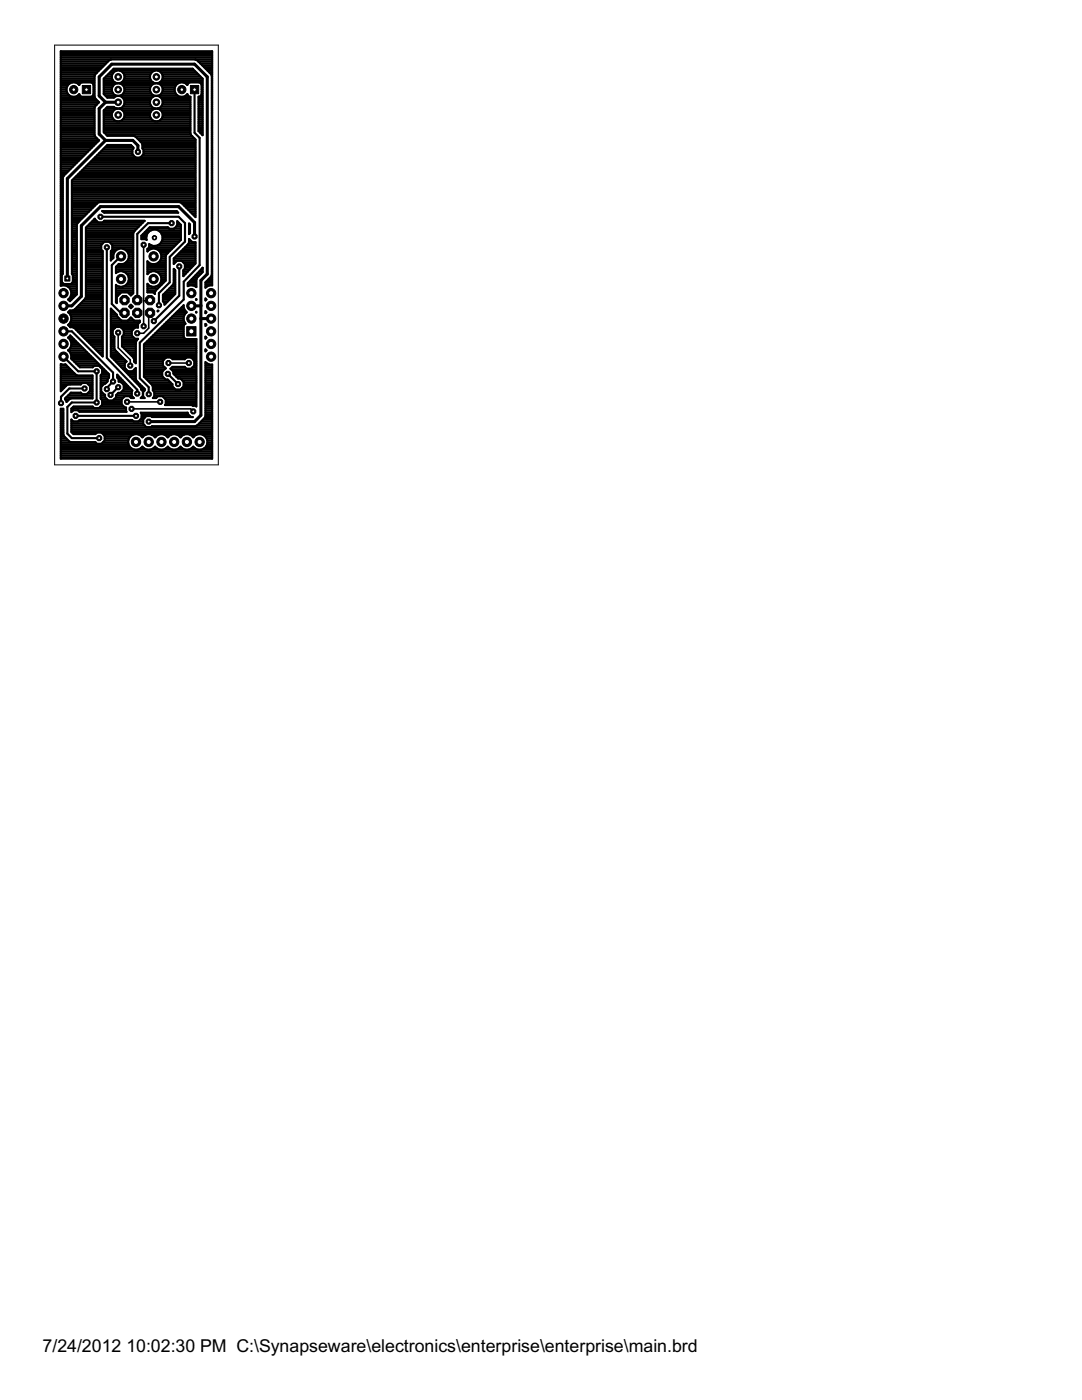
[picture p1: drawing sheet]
<svg xmlns="http://www.w3.org/2000/svg" width="216mm" height="279mm" viewBox="0 0 216 279" stroke-linecap="round" stroke-linejoin="round" font-family="sans-serif">
<defs><g id="words">
<g font-size="4">
<text x="8.5" y="269.9">7/24/2012</text>
<text x="25.2" y="269.9">10:02:30 PM C:\Synapseware\electronics\enterprise\enterprise\main.brd</text>
</g>
</g></defs>
<g fill="#000" stroke="#000" stroke-width=".2">
<path d="M12.4 58.3h.5v.5h-.5zM41.9 58.3h.5v.5h-.5zM12.4 60.8h.5v.5h-.5zM12.4 63.3h.5v.5h-.5zM12.4 65.9h.5v.5h-.5zM12.4 68.4h.5v.5h-.5zM12.4 70.9h.5v.5h-.5zM41.9 60.8h.5v.5h-.5zM41.9 63.3h.5v.5h-.5zM41.9 65.9h.5v.5h-.5zM41.9 68.4h.5v.5h-.5zM41.9 70.9h.5v.5h-.5z"/>
<circle cx="29.9" cy="59.9" r="1.01"/>
</g>
<path d="M38.8 17.9v.1M24.1 51.1l.1 .1M29.9 59.9v.1M35.8 53.2v.5M24.1 62.4h.7M29.9 62.4v.2" fill="none" stroke="#000" stroke-width=".25"/>
<g fill="none" stroke="#000" stroke-width=".42">
<path d="M12.1 11.9h30.2M12.1 19.7h7M12.1 19.4h6.8M12.1 19h1.7M12.1 18.6h1.4M12.1 18.3h1.2M12.1 17.9h1.2M12.1 17.5h1.2M12.1 17.1h1.4M12.1 16.8h1.7M12.1 16.4h6.8M12.1 16h6.8"/>
<path d="M12.1 15.6h6.8M12.1 15.3h6.8M12.1 14.9h6.9M12.1 14.5h7.2M12.1 14.1h7.6M12.1 13.8h8M12.1 13.4h8.3M12.1 13h8.7M12.1 12.6h9.1M12.1 12.3h9.5M12.1 11.5h30.2M12.1 11.1h30.2"/>
<path d="M12.1 10.8h30.2M12.1 10.4h30.2M13.9 16.7a1.44 1.44 0 0 1 1.9 .3l.1-.3 .4-.3h1.9l.2 .1 .3 .4v1.9l-.3 .4-2.1 .1-.4-.3-.1-.2a1.46 1.46 0 0 1-2.2 0 1.46 1.46 0 0 1 .3-2.1zM15.6 19h.3M15.6 16.8h.3M15.8 18.8h.1M18.6 19h.3M18.6 16.8h.3M18.7 18.6h.2M18.7 18.3h.2M18.7 17.9h.2M18.7 17.5h.2"/>
<path d="M18.7 17.1h.2M20.7 18.6h1.8M20.7 18.3h1.7M20.7 17.9h1.6M20.7 17.5h1.7M20.7 17.1h1.8M20.7 16.8h2.3M20.7 16.4h2.1M20.7 16h1.8M20.8 15.6h1.5M20.9 19h2.1M21.1 15.3h1.2"/>
<path d="M21.3 19.4h1.5M21.5 14.9h.9M21.9 14.5h.7M22.1 11.9l-.3 .1-2.8 2.8-.1 .4v4.1l.1 .4 .8 .7-.8 .8-.1 .3v5.4l.1 .4 .8 .7-7.1 7.1M22.3 14.1h.9M22.6 13.8h15.9M23.3 16.6a1.29 1.29 0 0 1-.8-2 1.29 1.29 0 0 1 2.2 0 1.29 1.29 0 0 1-.9 2M23.3 16.6a1.28 1.28 0 0 0-1 1.3 1.28 1.28 0 0 0 1 1.2M23.3 19.1l-.6 .4h-1.3l-.7-.7v-3.1l2-2h15.7l2 2v11.3l-.8-.8M23.3 19.1h.5M23.3 16.6h.5M23.8 16.6a1.28 1.28 0 0 1 .9 2"/>
<path d="M23.8 19.1l.9 .6 .1 .5M24 14.1h6.8M24.2 19h6.4M24.2 16.8h6.4M24.3 19.4h6.1M24.3 16.4h6.2M24.6 14.5h5.6M24.6 18.6h5.6M24.6 17.1h5.5M24.7 18.6l-.4 .3-.5 .2M24.7 19.7h5.4M24.7 16h5.4"/>
<path d="M24.8 14.9h5.2M24.8 18.3h5.2M24.8 17.5h5.2M24.8 15.6h5.2M24.8 17.9h5.1M24.8 15.3h5.1M30.9 19.1h.6M30.9 16.6a1.3 1.3 0 0 1-.8-2 1.3 1.3 0 0 1 2.2 0 1.3 1.3 0 0 1-.8 2M30.9 16.6a1.28 1.28 0 0 0-1 1.3 1.28 1.28 0 0 0 1 1.2M30.9 16.6h.6M30.9 19.1l-.8 .6-.2 .5M31.5 16.6a1.28 1.28 0 0 1 1 1.3 1.28 1.28 0 0 1-1 1.2"/>
<path d="M31.5 19.1a1.3 1.3 0 0 1 1 1.3 1.3 1.3 0 0 1-1 1.3M31.6 14.1h7.3M31.8 19h3.6M31.8 16.8h3.6M31.9 16.4h8.5M32 19.4h6M32.2 14.5h7M32.2 18.6h2.8M32.3 17.1h2.7M32.3 19.7h5.7M32.3 16h8.1M32.4 14.9h7.2"/>
<path d="M32.4 18.3h2.5M32.4 17.5h2.5M32.4 15.6h8M32.5 17.9h2.3M32.5 15.3h7.5M37.2 19h.3M37.2 16.8h.2M37.4 18.8a.56 .56 0 0 0 .6 .5v7.4l1 1.2v15.4l-2.8-2.9-.4-.1h-15.9l-.6 .4M37.4 18.8a1.45 1.45 0 0 1-2.1 .1 1.45 1.45 0 0 1 0-2.1 1.45 1.45 0 0 1 2.1 .2l.1-.3 .4-.3 2.1 .1 .2 .4v1.9a.56 .56 0 0 1-.6 .5v6.9M37.4 18.8h.1M38.8 18v8.5l1 1v25.4l-3.1 3.3v3.6l-8.8 8.6v7.1l1.8 1.8v1.4M39 11.9l.3 .1 2.8 2.8 .2 .4v39.7l-.2 .3-1.1 1.1v1.1l.8-.4h.5v-46.8h-30.2v46.8h.9l.5 .2"/>
<path d="M39.6 12.3h2.7M39.6 19.7h.8M39.6 19.4h.8M39.9 12.6h2.4M40.2 19h.2M40.2 16.8h.2M40.2 18.6h.2M40.2 18.3h.2M40.2 17.9h.2M40.2 17.5h.2M40.2 17.1h.2M40.3 13h2"/>
<path d="M40.7 13.4h1.6M41.1 13.8h1.2M41.4 14.1h.9M41.8 14.5h.5M42.2 14.9h.1M42.3 19.7h.1M42.3 19.4h.1M42.3 19h.1M42.3 18.6h.1M42.3 18.3h.1M42.3 17.9h.1M42.3 17.5h.1"/>
<path d="M42.3 17.1h.1M42.3 16.8h.1M42.3 16.4h.1M42.3 16h.1M42.3 15.6h.1M42.3 15.3h.1M12.1 21.6h6.8M12.1 40h.4M12.1 39.6h.4M12.1 39.2h.4M12.1 38.9h.4M12.1 38.5h.4"/>
<path d="M12.1 38.1h.4M12.1 37.7h.4M12.1 37.4h.4M12.1 37h.4M12.1 36.6h.4M12.1 36.2h.4M12.1 35.9h.4M12.1 35.5h.4M12.1 35.1h.6M12.1 34.7h1M12.1 34.4h1.3M12.1 34h1.7"/>
<path d="M12.1 33.6h2.1M12.1 33.2h2.5M12.1 32.9h2.8M12.1 32.5h3.2M12.1 32.1h3.6M12.1 31.7h4M12.1 31.4h4.3M12.1 31h4.7M12.1 30.6h5.1M12.1 30.2h5.4M12.1 29.9h5.8M12.1 29.5h6.2"/>
<path d="M12.1 29.1h6.6M12.1 28.7h6.9M12.1 28.4h7.3M12.1 28h7.6M12.1 27.6h7.2M12.1 27.2h6.9M12.1 26.9h6.8M12.1 26.5h6.8M12.1 26.1h6.8M12.1 25.7h6.8M12.1 25.4h6.8M12.1 25h6.8"/>
<path d="M12.1 24.6h6.8M12.1 24.3h6.8M12.1 23.9h6.8M12.1 23.5h6.8M12.1 23.1h6.8M12.1 22.8h6.8M12.1 22.4h6.8M12.1 22h6.8M12.1 21.3h6.9M12.1 20.9h7.2M12.1 20.5h7.6M12.1 20.1h7.4"/>
<path d="M12.5 35.5v19.1l-.2 .3M12.7 35.1l-.2 .4M14.4 40h24.6M14.4 39.6h24.6M14.4 39.2h24.6M14.4 38.9h24.6M14.4 38.5h24.6M14.4 38.1h24.6M14.4 37.7h24.6M14.4 37.4h24.6M14.4 37h24.6M14.4 36.6h24.6"/>
<path d="M14.4 36.2h24.6M14.5 35.9h24.5M14.9 35.5h24.1M15.3 35.1h23.7M15.6 34.7h23.4M16 34.4h23M16.4 34h22.6M16.8 33.6h22.2M17.1 33.2h21.9M17.5 32.9h21.5M17.9 32.5h21.1M18.3 32.1h20.7"/>
<path d="M18.6 31.7h20.4M19 31.4h8M19.4 31h7.2M19.8 30.6h6.6M20.1 30.2h6.3M20.5 29.9h5.9M20.7 26.1h17.3M20.7 25.7h17.3M20.7 25.4h17.3M20.7 25h17.3M20.7 24.6h17.3M20.7 24.3h17.3"/>
<path d="M20.7 23.9h2M20.7 23.5h1.7M20.7 23.1h1.6M20.7 22.8h1.6M20.7 22.4h1.8M20.8 22h2M20.8 26.5h17.2M20.9 29.5h5.7M21.1 21.6h2.1M21.2 26.9h16.9M21.3 29.1h5M23.3 21.7a1.29 1.29 0 0 0-.8 2 1.29 1.29 0 0 0 2.2 0 1.29 1.29 0 0 0-.9-2"/>
<path d="M23.3 21.7l-.6-.4h-1.3l-.7 .8v4.3l.7 .7h5.3l.3 .2 1.3 1.2 .1 1.2 .2 .1v1l-.6 .6h-.9l-.7-.6v-1l.2-.4-.5-.5h-4.7l-7 7.1v18.6l.1 .3M23.3 21.7h.5M24 21.6h6.8M24.4 22h6M24.5 23.9h5.8M24.6 21.3h5.6M24.7 22.4h5.4M24.7 23.5h5.4M24.8 20.9h5.2M24.8 20.2a1.28 1.28 0 0 1-1 1.5M24.8 23.1h5.1M24.8 22.8h5.1"/>
<path d="M24.8 20.5h5.1M24.8 20.1h5.2M27 27.2h11.4M27.4 27.6h11.4M27.7 28h11.3M28 31.4h11M28.1 28.4h10.9M28.4 28.7h10.6M28.4 31h10.6M28.4 29.5h10.6M28.4 29.1h10.6M28.6 30.6h10.4"/>
<path d="M28.6 30.2h10.4M28.6 29.9h10.4M29.9 20.2a1.28 1.28 0 0 0 1 1.5M30.9 21.7h.6M30.9 21.7a1.3 1.3 0 0 0-.8 2 1.3 1.3 0 0 0 2.2 0 1.3 1.3 0 0 0-.8-2M31.6 21.6h6.4M32 22h6M32.1 23.9h5.9M32.2 21.3h5.8M32.3 23.5h5.7M32.3 22.4h5.7M32.4 20.9h5.6"/>
<path d="M32.4 20.1h5.6M32.5 23.1h5.5M32.5 22.8h5.5M32.5 20.5h5.5M39.6 21.6h.8M39.6 26.1h.8M39.6 25.7h.8M39.6 25.4h.8M39.6 25h.8M39.6 24.6h.8M39.6 24.3h.8M39.6 23.9h.8"/>
<path d="M39.6 23.5h.8M39.6 23.1h.8M39.6 22.8h.8M39.6 22.4h.8M39.6 22h.8M39.6 21.3h.8M39.6 20.9h.8M39.6 20.5h.8M39.6 20.1h.8M39.9 26.5h.5M40.3 26.9h.1M42.3 21.6h.1"/>
<path d="M42.3 40h.1M42.3 39.6h.1M42.3 39.2h.1M42.3 38.9h.1M42.3 38.5h.1M42.3 38.1h.1M42.3 37.7h.1M42.3 37.4h.1M42.3 37h.1M42.3 36.6h.1M42.3 36.2h.1M42.3 35.9h.1"/>
<path d="M42.3 35.5h.1M42.3 35.1h.1M42.3 34.7h.1M42.3 34.4h.1M42.3 34h.1M42.3 33.6h.1M42.3 33.2h.1M42.3 32.9h.1M42.3 32.5h.1M42.3 32.1h.1M42.3 31.7h.1M42.3 31.4h.1"/>
<path d="M42.3 31h.1M42.3 30.6h.1M42.3 30.2h.1M42.3 29.9h.1M42.3 29.5h.1M42.3 29.1h.1M42.3 28.7h.1M42.3 28.4h.1M42.3 28h.1M42.3 27.6h.1M42.3 27.2h.1M42.3 26.9h.1"/>
<path d="M42.3 26.5h.1M42.3 26.1h.1M42.3 25.7h.1M42.3 25.4h.1M42.3 25h.1M42.3 24.6h.1M42.3 24.3h.1M42.3 23.9h.1M42.3 23.5h.1M42.3 23.1h.1M42.3 22.8h.1M42.3 22.4h.1"/>
<path d="M42.3 22h.1M42.3 21.3h.1M42.3 20.9h.1M42.3 20.5h.1M42.3 20.1h.1M12.1 52.7h.4M12.1 48.2h.4M12.1 56.8h3.2M12.1 56.5h.3M12.1 56.1h.2M12.1 55.7h.2M12.1 55.3h.2"/>
<path d="M12.1 54.9h.2M12.1 54.6h.4M12.1 54.2h.4M12.1 53.8h.4M12.1 53.4h.4M12.1 53.1h.4M12.1 52.3h.4M12.1 52h.4M12.1 51.6h.4M12.1 51.2h.4M12.1 50.8h.4M12.1 50.5h.4"/>
<path d="M12.1 50.1h.4M12.1 49.7h.4M12.1 49.3h.4M12.1 49h.4M12.1 48.6h.4M12.1 47.8h.4M12.1 47.5h.4M12.1 47.1h.4M12.1 46.7h.4M12.1 46.3h.4M12.1 46h.4M12.1 45.6h.4"/>
<path d="M12.1 45.2h.4M12.1 44.9h.4M12.1 44.5h.4M12.1 44.1h.4M12.1 43.7h.4M12.1 43.3h.4M12.1 43h.4M12.1 42.6h.4M12.1 42.2h.4M12.1 41.8h.4M12.1 41.5h.4M12.1 41.1h.4"/>
<path d="M12.1 40.7h.4M12.1 40.3h.4M12.3 54.9v1.3l.5 .5h1.3l.4-.3v-1.5M13.6 57.2h1.7M13.7 59.8h.5M13.9 59.5h.7M13.9 57.6h1.4M14.1 59.1h.9M14.1 58h1.2M14.2 58.3h1.1M14.2 58.7h1.1M14.4 52.7h.9"/>
<path d="M14.4 48.2h.9M14.4 54.6h.9M14.4 54.2h.9M14.4 53.8h.9M14.4 53.4h.9M14.4 53.1h.9M14.4 52.3h.9M14.4 52h.9M14.4 51.6h.9M14.4 51.2h.9M14.4 50.8h.9M14.4 50.5h.9"/>
<path d="M14.4 50.1h.9M14.4 49.7h.9M14.4 49.3h.9M14.4 49h.9M14.4 48.6h.9M14.4 47.8h.9M14.4 47.5h.9M14.4 47.1h.9M14.4 46.7h.9M14.4 46.3h.9M14.4 46h.9M14.4 45.6h.9"/>
<path d="M14.4 45.2h.9M14.4 44.9h.9M14.4 44.5h1.1M14.4 44.1h1.5M14.4 43.7h1.9M14.4 43.3h2.2M14.4 43h2.6M14.4 42.6h3M14.4 42.2h3.4M14.4 41.8h3.7M14.4 41.5h4.1M14.4 41.1h4.5"/>
<path d="M14.4 40.7h4.9M14.4 40.3h5.4M14.4 56.5h.9M14.5 56.1h.8M14.5 55.7h.8M14.5 55.3h.8M14.5 54.9h.8M15.3 44.9v13.9l-1.4 1.3-.3-.3a1.56 1.56 0 0 0-.1-2.6M15.7 44.3h.1M15.7 44.3l-.4 .6M16.8 59.8h3.7M17.1 59.5h3.4"/>
<path d="M17.1 58.3h3.4M17.1 52.7h3.4M17.1 48.2h9.5M17.1 59.1h3.4M17.1 58.7h3.4M17.1 58h3.4M17.1 57.6h3.4M17.1 57.2h3.4M17.1 56.8h3.4M17.1 56.5h3.4M17.1 56.1h3.4M17.1 55.7h3.4"/>
<path d="M17.1 55.3h3.4M17.1 54.9h3.4M17.1 54.6h3.4M17.1 54.2h3.4M17.1 53.8h3.4M17.1 53.4h3.4M17.1 53.1h3.4M17.1 52.3h3.4M17.1 52h3.4M17.1 51.6h3.4M17.1 51.2h3.4M17.1 50.8h3.4"/>
<path d="M17.1 50.5h3.4M17.1 50.1h3.3M17.1 49.7h3.1M17.1 49.3h3.1M17.1 49h3.1M17.1 48.6h3.4M17.1 47.8h9.5M17.1 47.5h9.5M17.1 47.1h9.5M17.1 46.7h9.5M17.1 46.3h9.6M17.1 46h9.9"/>
<path d="M17.1 45.6h10.2M17.4 45.2h10.3M17.7 44.9h10.4M18.1 44.5h10.4M18.5 44.1h.8M18.8 43.7h.1M19.3 40.7l-3.6 3.6M20 43.3h15.6l1.3 1.2v3.7l-3 3.1v5l-2.2 2.2v2.4M20.4 42.1h14.9l.3 .4h-14.8l-.3-.4M20.4 42.1v.1M20.6 42.2h14.7M20.8 44.1h8.1"/>
<path d="M20.8 48.2l-.6 .7v.9l.3 .3v21l-5.7-5.7M21.3 49.4v22l6.1 6.4v.7M21.8 48.2l.6 .7v.9l-.3 .3v1.9M22.1 52h.1M22.1 51.6h.4M22.1 51.2h.5M22.1 50.8h.5M22.1 50.5h.7M22.1 48.6h4.5M22.2 50.1h.8M22.4 49.7h1.2M22.4 49.3h4.2"/>
<path d="M22.4 49h4.2M22.6 51.5l-.5 .5M22.6 50.8a1.58 1.58 0 0 1 1.6-1.2 1.58 1.58 0 0 1 1.5 1.2M22.6 50.8v.7M22.6 51.5h.1M23.1 58.3h3.5M23.1 59.8h.2M23.1 59.5h.2M23.1 59.1h.4M23.1 58.7h.8M23.1 58h3.5M23.1 57.6h3.5"/>
<path d="M23.1 57.2h.7M23.1 54.2h.6M23.1 53.8h3.5M23.1 53.4h3.5M23.3 53.1h3.3M23.7 52.7h2.9M23.8 52.7l-.7 .6v1.2a1.56 1.56 0 0 1 2.2 .1 1.56 1.56 0 0 1 0 2.2 1.56 1.56 0 0 1-2.2 .1v3.4l.2 .2v-1.3l.9-.9M24.1 51.1l-1.8 1.8v7.8l1.8 1.7M24.5 57.2h2.1M24.6 54.2h2M24.7 49.7h1.9M25.2 52.3h1.4"/>
<path d="M25.2 56.8h1.4M25.2 54.6h1.4M25.3 50.1h1.3M25.5 52h1.1M25.5 58.3l.6 .7 .5-.5v-12l.1-.3 2.2-2.1h-8.1l-.3 .3h-.9l-.7-.8-1.8 1.8v13.9l-.1 .3-2.2 2.2-.9 .2-.3 .3a1.54 1.54 0 0 1 0 2.6l.4 .4 .8 .1M25.5 56.5h1.1M25.5 54.9h1.1M25.5 50.5h1.1M25.7 56.1h.9M25.7 51.6h.9M25.7 55.3h.9M25.7 50.8a1.58 1.58 0 0 1-1.3 1.9"/>
<path d="M25.7 55.7h.9M25.7 51.2h.9M25.7 50.8h.9M25.8 58.7h.6M28.2 47.5h1M28.2 47.1h1.1M28.5 46.7h.8M28.9 46.3h.8M29.2 47.5a1.66 1.66 0 0 1 1.8-1.7 1.66 1.66 0 0 1 1.4 2.1M29.2 47.5l.1 .4M29.2 47.8h.1M29.3 47.9l-.2-.2h-.9v-.7l1.7-1.7h3.6l.3 .4h.9l.7-.7v-.9l.7 .8v3l-2.9 2.9-.1 .3v4.9l-2.1 2-.1 .3"/>
<path d="M29.3 46h.9M29.4 52.7h3.7M29.4 58h1.7M29.4 57.6h2.1M29.4 57.2h.9M29.4 56.8h.2M29.4 54.6h.1M29.4 54.2h.8M29.4 53.8h3.7M29.4 53.4h3.7M29.4 53.1h3.7M29.4 52.3h.2"/>
<path d="M29.4 50.1h.1M29.4 49.7h.7M29.6 45.6h4.1M29.8 49.3h4.8M29.8 49.3l-.4 .4v.5a1.57 1.57 0 0 1 1.6-.6 1.57 1.57 0 0 1 1.2 1.2M29.8 49h.4M30.3 52.7l-.5-.2-.4-.4v2.6a1.57 1.57 0 0 1 2.3-.2 1.57 1.57 0 0 1 0 2.3 1.57 1.57 0 0 1-2.3-.2v1.7h1.5M30.6 58.3l.3 .4v-.4M31 57.2h.9M31.1 54.2h2M31.2 49.7h3.1M31.5 49h3.5"/>
<path d="M31.5 46h4.6M31.7 52.3h1.4M31.7 56.8h.5M31.7 54.6h1.4M31.7 50.1h2.2M32 52h1.1M32 56.5h.6M32 54.9h1.1M32 50.5h1.5M32 48.6h3.4M32 46.3h4.1M32.2 56.1h.8"/>
<path d="M32.2 51.6h.9M32.2 55.3h.9M32.2 50.8h1M32.2 50.8a1.58 1.58 0 0 1-1.3 1.9M32.2 55.7h.9M32.2 51.2h.9M32.2 48.2h3.6M32.3 46.7h3.8M32.4 47.9a1.63 1.63 0 0 1-2.6 .8v.6M32.4 47.8h3.7M32.4 47.5h3.7M32.4 47.1h3.7"/>
<path d="M32.5 59.8h1.3M32.5 59.5h1.7M32.5 59.1h2M32.7 58.7h2.2M33 58.3h2M33.4 58h1.6M33.8 57.6h1.2M34.2 57.2h.8M34.2 44.5h-4.7l-2.1 2.2v13.2M34.3 57h.1M34.5 56.8h.5M34.7 51.6l2.9-2.9 .1-1 .7 .6h.6v4.3l-2.4 2.5v-1.2l.3-.3v-.9"/>
<path d="M34.7 56.5v-2.8l.3 .2v4.8l-2.2 2.1v-.3l-.3-.4v-1.3l1.8-1.8M34.7 51.6v1.1l.6-.7h.9l.7 .7M34.7 56.5l-.4 .5M34.7 56.5h.3M34.7 56.1h.3M34.7 55.7h.3M34.7 55.3h.3M34.7 54.9h.3M34.7 54.6h.3M34.7 54.2h.3M34.7 53.8h.2M34.7 52.3h.3"/>
<path d="M34.7 52h4.3M34.7 51.6h4.3M34.8 45.6h1.3M35.1 51.2h3.9M35.1 45.2h1M35.4 44.9h.7M35.4 44.5h.3M35.4 50.8h3.6M35.8 53.7v5.3l-5.1 5.1M35.8 50.5h3.2M35.9 40.3h3.1M36.2 50.1h2.8"/>
<path d="M36.4 40.7h2.6M36.5 52.3h2.5M36.6 49.7h2.4M36.6 54.9h.1M36.6 54.6h.5M36.6 54.2h.9M36.7 53.8h1.1M36.8 41.1h2.2M36.9 52.7h2M36.9 53.4h1.3M36.9 53.1h1.6M36.9 49.3h2.1"/>
<path d="M37.2 41.5h1.8M37.3 49h1.7M37.5 56.8h1.7M37.5 56.5h1.7M37.5 41.8h1.5M37.6 48.6h1.4M37.7 44.6l.2 .2v1.7l-.2 .2zM37.7 48.2h.5M37.7 47.8h.2M37.7 46.3h.2M37.7 46h.2M37.7 45.6h.2"/>
<path d="M37.7 45.2h.2M37.7 44.9h.2M37.9 56.1h1.3M37.9 42.2h1.1M38.3 55.7h.9M38.3 42.6h.7M38.6 55.3h.8M38.7 43h.3M39 54.9h.8M39.1 57.2h.1M39.2 59.8h.1M39.2 59.7v.1z"/>
<path d="M39.3 54.6h.9M39.7 54.2h.7M40.1 53.8h.3M40.4 53.4v.9l-1.1 1.1-.1 .4v1.5l-.1-.1M40.4 53.4l-2.9 3.1v.6l1-.1 .6 .2M40.4 53.4h.1M41 59.6l.2 .2-.2 .2zM41 59.8h.1M41 57.2h.2M41 56.8h1.3M41 56.5h1.3M41.3 56.1h1"/>
<path d="M41.6 55.7h.7M42 55.3h.3M42.2 54.9h.1M42.3 52.7h.1M42.3 48.2h.1M42.3 54.6h.1M42.3 54.2h.1M42.3 53.8h.1M42.3 53.4h.1M42.3 53.1h.1M42.3 52.3h.1M42.3 52h.1"/>
<path d="M42.3 51.6h.1M42.3 51.2h.1M42.3 50.8h.1M42.3 50.5h.1M42.3 50.1h.1M42.3 49.7h.1M42.3 49.3h.1M42.3 49h.1M42.3 48.6h.1M42.3 47.8h.1M42.3 47.5h.1M42.3 47.1h.1"/>
<path d="M42.3 46.7h.1M42.3 46.3h.1M42.3 46h.1M42.3 45.6h.1M42.3 45.2h.1M42.3 44.9h.1M42.3 44.5h.1M42.3 44.1h.1M42.3 43.7h.1M42.3 43.3h.1M42.3 43h.1M42.3 42.6h.1"/>
<path d="M42.3 42.2h.1M42.3 41.8h.1M42.3 41.5h.1M42.3 41.1h.1M42.3 40.7h.1M42.3 40.3h.1M12.1 73.3h1.5M12.1 77.8h.3M12.1 75.5h6.4M12.1 77.4h.7M12.1 77h1.1M12.1 76.7h4.1"/>
<path d="M12.1 76.3h6.4M12.1 75.9h6.4M12.1 75.2h6.4M12.1 74.8h3M12.1 74.4h2.7M12.1 74h2.3M12.1 73.7h1.9M12.1 72.9h1.2M12.7 71.2l2.9 2.9h3.7v6.2h-5l-.9 .9v5.4l.9 .8h5.5M12.7 66.1h1.6l8.3 8.3v1.7l-1.3 1.3v.3M13 79.7h.8M13.2 79.3h5.3"/>
<path d="M13.6 78.9h4.9M13.6 69.9h3.4M13.7 67.3h.7M13.7 62.4h6.8M13.8 64.7h6.7M13.8 65.1h6.7M13.8 62.1h6.7M13.9 67.7h.9M14 78.5h2.3M14 70.3h3.4M14 69.6h2.6M14 69.5a1.54 1.54 0 0 0-.4-2.1l.4-.4 7.8 7.7v.7l-.3 .3v.4l-1.3 1.1v.9l.8 .7v.5"/>
<path d="M14 70.3l.2 .6v.7l1.7 1.7h2.6l.3-.3h.9l.7 .7M14 69.5l-.4 .4 .4 .4M14 62.8h6.5M14.1 64.3h6.4M14.1 68.1h1M14.1 70.7h3.6M14.1 69.2h2.1M14.2 63.9h6.3M14.2 63.2h6.3M14.2 71.4h4.3M14.2 71.1h3.9M14.2 68.8h1.7"/>
<path d="M14.2 68.4h1.3M14.2 63.6h6.3M14.4 71.8h4.5M14.8 65.4h5.7M14.8 72.2h4.4M15 61.7h5.5M15.1 74.8l-2-2.1-1-.1v5.5l1.3-1.2 .3-.2h2.4l.3-.3h.9l.7 .7M15.1 74.8l.3 .1h3.1v4.6h-4.3l-.3 .2M15.2 72.6h4.4M15.2 65.8h5.3M15.3 61.3h5.2M15.5 66.2h5"/>
<path d="M15.6 72.9h4.4M15.7 60.9h4.8M15.9 66.6h4.6M16.1 60.6h4.4M16.3 66.9h4.2M16.5 60.2h4M16.7 67.3h3.8M16.9 77.5h-3.1l-1.6 1.7v1.3M17 67.7h3.5M17.4 68.1h3.1M17.4 78.5h1.1M17.6 76.7h.9"/>
<path d="M17.8 78.2h.7M17.8 68.4h2.7M17.9 77h.6M18 77.1v.9l-.7 .7h-.9l-.3-.3h-1.9l-1.2 1.1 .3 .7 .6-.5M18 77.8h.5M18 77.4h.5M18.2 68.8h2.3M18.5 69.2h2M18.9 69.6h1.6M19.3 69.9h1.2M19.7 70.3h.8M20 73.3h.4"/>
<path d="M20 70.7h.5M20.1 77.8h.1M20.1 75.5h1.5M20.1 79.3h.9M20.1 78.9h.9M20.1 78.5h.5M20.1 78.2h.1M20.1 77.4h.1M20.1 77h.2M20.1 76.7h.6M20.1 76.3h1.2M20.1 75.9h1.4"/>
<path d="M20.1 75.2h1.7M20.2 74.8h1.6M20.2 79.7h1.1M20.4 73.7v.9l-.3 .3v4.7l.3 .3v.9M20.4 74.4h1.1M20.4 74h.7M20.4 73.7h.3M20.4 71.1h.1M21 79.3l.6 .6h.9l.7-.6v-.5l.4-.4h.4l.7-.7v-.9l-.7-.6h-.3v-.5l-.3-.3v-.6l3 3.2-.1 .1v.9l.4 .4h-.5l-.4-.3h-.9l-.6 .6v1l.6 .6h.2l.2 .9h-9.4l-.3-.3h-1l-.4 .4v-.7l.5-.4h3.8l.3 .2h.9l.7-.6M22.1 67.7h.7M22.1 71.1h2.1M22.1 70.7h1.7"/>
<path d="M22.1 70.3h1.3M22.1 69.9h.9M22.1 69.6h.7M22.1 69.2h.7M22.1 68.8h.7M22.1 68.4h.7M22.1 68.1h.7M22.1 67.3h.7M22.1 66.9h.5M22.1 66.6h.4M22.1 66.2h.4M22.1 65.8h.5"/>
<path d="M22.1 65.4h.8M22.1 65.1h5.4M22.1 64.7h5.4M22.1 64.3h5.8M22.1 63.9h2.1M22.1 63.6h1.7M22.1 63.2h1.3M22.1 62.8h1.2M22.1 62.4h.9M22.1 62.1h.5M22.1 61.7h.1M22.4 71.4h2.1"/>
<path d="M22.8 71.8h2.1M22.8 79.7h1.5M23.1 72.2h2.1M23.1 60.2h.2M23.2 79.3h1.5M23.2 78.9h3.1M23.3 62.8v.3l.9 .9h1.3l.6-.6 .7 .6h1.1v.3M23.3 62.8l-1.2-1.2v9.5l6 6.2M23.4 75.2h.3M23.4 74.8h.1M23.5 78.5h2.8M23.5 72.6h1.4"/>
<path d="M23.6 75.5h.5M23.6 77.3l-1.5 1.5M23.7 75.9h.8M23.9 72.9h1M24.2 76.3h.6M24.2 73.3h.7M24.2 65.4h2.7M24.3 78.2h2M24.3 67.7h3.2M24.3 68.8h2.8M24.3 68.4h2.8M24.3 68.1h2.9"/>
<path d="M24.3 67.3h2.3M24.4 69.2h2.7M24.6 76.7h.6M24.6 73.7h.5M24.6 66.9h1.7M24.6 65.8h1.9M24.7 77.8h1.6M24.7 77.4h1.2M24.7 77h.8M24.7 66.6h1.6M24.7 66.2h1.6M24.8 69.6h2.3"/>
<path d="M24.9 74h.6M25.2 69.9h1.9M25.2 72.2l-.3 .3v.9l.6 .7h1l.6-.7v2.3l.3 .5 1.5 1.4v.3l-.3 .3M25.2 72.1v.1M25.3 74.4h1.8M25.5 70.3h1.6M25.5 63.9h1.2M25.7 74.8h1.4M25.9 63.6h.4M25.9 70.7h1.2M25.9 61.3h.4M26 60.9h.2"/>
<path d="M26 75.2h1.1M26 79.3h.5M26.1 60.8l.4 .4-.4 .3-.3-.3zM26.3 67l.6 .6h.6l-.3 .3M26.3 71.1h.8M26.4 75.5h.7M26.5 74h.6M26.6 71.4h.5M26.7 75.9h.5M26.8 71.8h.3M26.8 72.2h.3M26.9 73.7h.2"/>
<path d="M27.1 68.2v.1M27.1 68.2v4.3l-.3-.3-.2-.8-2.3-2.3v-1.9l.4-.4v-.9l-.7-.6h-.9l-.6 .6v.9l.3 .4v2.4l2.4 2.5M27.1 68.6h.1M27.1 76.3h.4M27.2 67.9v.1M27.2 67.9l-.1 .3M27.5 76.7h.4M27.8 77h.5M27.9 64.3l-.4 .3v.8h-.6l-.6 .6v1M28.1 77.3l.1 .3M28.1 77.3v.1M28.1 77.4h.6"/>
<path d="M28.2 77.6v.2M28.2 77.6v.1M28.2 77.8l.3 .3 .1 1 .3 .3h-.8l.4-.4M28.2 77.8h.7M28.2 79.3h.5M28.5 78.9h.1M28.5 78.5h.1M28.5 78.2h.1M28.7 75.2l1.7 1.6 .1 .3v.8l.3 .3v.9l-.3 .3h.6l.4-.3h.9l.7 .6v1l-.2 .1h6.3M28.7 73.3h4.2M28.7 75.2h3.8M28.7 74.8h3.7"/>
<path d="M28.7 74.4h3.7M28.7 74h3.8M28.7 73.7h4.2M28.7 72.9h3.8M28.7 72.6h3.8M28.7 72.2h3.8M28.7 71.8h4M28.7 71.4h4.4M28.7 71.1h10.5M28.7 70.7h10.5M28.7 70.3h10.5M28.7 69.9h10.5"/>
<path d="M28.7 69.6h10.5M28.7 69.2h10.5M28.7 68.8h10.5M29 68.4h10.2M29.1 75.5h3.7M29.4 68.1h9.8M29.5 75.9h4.1M29.8 67.7h9.4v13.4l-1-.3M29.8 76.3h4.2M29.9 62.6l-.2 .2M30.2 67.3h6.5M30.2 76.7h4.2"/>
<path d="M30.5 77h3.9M30.5 77.8h8.7M30.5 77.4h4.2M30.5 66.9h6.1M30.6 79.3h.7M30.8 78.2h8.4M30.8 78.9h8.4M30.8 78.5h8.4M30.9 66.6h5.7M31.3 66.2h5.3M31.5 62h.1l-.1 .1zM31.5 62.1h.1"/>
<path d="M31.7 65.8h4.9M32.1 65.4h4.5M32.4 65.1h4.2M32.5 72.9v-.9l.6-.6h1l.3 .3h2.5l.3-.3h.9l.7 .6v.9M32.5 72.9l.6 .6-.7 .7v.9l.6 .6h.4l1 1M32.6 60.2h.8M32.6 79.3h6.6M32.8 64.7h4.1M32.8 60.6h.3M33 79.7h6.2M33.2 64.3h3.6M33.5 74.6l2 2"/>
<path d="M33.6 63.9h3.1M34 63.6h2.6M34.1 73.7h5.1M34.2 71.4h2.9M34.3 63.2h2.4M34.4 73.3h2.5M34.4 76.7v.4l.7 .7M34.5 74h4.7M34.6 74.4h4.6M34.7 62.8h2.1M34.8 74.8h4.4M35.1 62.4h2"/>
<path d="M35.2 75.2h4M35.5 62.1h1.5M35.9 61.7h.9M36 75.5l.6 .7v.9l-.6 .7M36.2 61.3h.4M36.3 77.4h2.9M36.4 75.9h2.8M36.6 60.9h.1M36.6 60.9l.3 1 .4 .4a1.53 1.53 0 0 0-.3 2.3l-.4 .4M36.6 65v2.2l.5 .5M36.6 60.9l-7.9 7.8v6.5M36.6 77h2.6"/>
<path d="M36.6 76.7h2.6M36.6 76.3h2.6M38.2 71.4h1M38.4 73.3h.8M38.6 71.8h.6M38.8 72.9l-.7 .7h-.9l-.3-.4h-2.5l-.4 .4 .6 .6v.4l.9 .9h3.7M38.8 72.9h.4M38.8 72.6h.4M38.8 72.2h.4M39.2 62.2v.2zM41 62.1l.2 .2-.2 .2zM41 64.6l.2 .3-.2 .1z"/>
<path d="M41 67.2l.2 .2-.2 .2zM41 69.7l.2 .2-.2 .2zM41 73.3h1.3M41 77.8h1.3M41 75.5h1.3M41 79.7h1.3M41 79.3h1.3M41 78.9h1.3M41 78.5h1.3M41 78.2h1.3M41 77.4h1.3M41 77h1.3"/>
<path d="M41 76.7h1.3M41 76.3h1.3M41 75.9h1.3M41 75.2h1.3M41 74.8h1.3M41 74.4h1.3M41 74h1.3M41 73.7h1.3M41 72.9h1.3M41 72.6h.4M41 69.9h.2M41 67.3h.1"/>
<path d="M41 64.7h.1M41 62.4h.1M12.1 83h.5M12.1 91.3h30.2M12.1 90.9h30.2M12.1 90.5h30.2M12.1 90.1h30.2M12.1 89.8h30.2M12.1 89.4h14.1M12.1 89h13.7M12.1 88.6h13.6M12.1 88.3h6.9"/>
<path d="M12.1 87.9h1.5M12.1 87.5h1.2M12.1 87.2h.8M12.1 86.8h.6M12.1 86.4h.5M12.1 86h.5M12.1 85.7h.5M12.1 85.3h.5M12.1 84.9h.5M12.1 84.5h.5M12.1 84.2h.5M12.1 83.8h.5"/>
<path d="M12.1 83.4h.5M12.1 82.7h.5M12.1 82.3h.5M12.1 81.9h.5M13.3 80.1h.2M14.2 83.7v2.5l.5 .4h4.3l.3-.3h.9l.7 .7v.9M14.2 86h28.1M14.2 85.7h28.1M14.2 85.3h28.1M14.2 84.9h14.7M14.2 84.5h14.4M14.2 84.2h14.4"/>
<path d="M14.2 83.8h.1M14.2 81.9h.4M14.3 81.5h10.8M14.4 86.4h4.8M15.1 83h12M15.6 81.9h9.5M20 81.2h4.7M20.3 86.4h22M20.4 80.8h4M20.4 80.4h3.9M20.4 80.1h3.9M20.5 88.3h5.1"/>
<path d="M20.7 86.8h5.8M20.9 87.9h4.7M20.9 87.5h4.8M20.9 87.2h5.1M25.6 87.9a1.56 1.56 0 0 1 1.2-1.2 1.56 1.56 0 0 1 1.6 .6 1.55 1.55 0 0 1 2.5 0 1.54 1.54 0 0 1 2.6 0 1.54 1.54 0 0 1 2.5 0 1.54 1.54 0 0 1 2.6 0 1.56 1.56 0 0 1 1.6-.6 1.56 1.56 0 0 1 1.2 1.2M25.6 87.9a1.57 1.57 0 0 0 .9 1.7 1.57 1.57 0 0 0 1.9-.5 1.58 1.58 0 0 0 2.5 0 1.57 1.57 0 0 0 2.6 0 1.57 1.57 0 0 0 2.5 0 1.57 1.57 0 0 0 2.6 0 1.57 1.57 0 0 0 1.9 .5 1.57 1.57 0 0 0 .9-1.7M27.7 86.8h1.4M27.9 83.8h.7M28.1 89.4h.6M28.3 83h9.6M28.3 83.4h.5M28.3 82.7h9.2"/>
<path d="M28.3 87.2h.2M29.2 83l-.6 .7v.9l.6 .7h.9l.2-.3h8.7l.3-.1M30.1 83l.2 .2h8.2M30.3 86.8h1.3M30.7 89.4h.5M30.8 87.2h.3M32.8 86.8h1.3M33.1 80.4h6.1M33.1 80.1h6.1M33.2 89.4h.6M33.4 87.2h.2M35.4 86.8h1.3"/>
<path d="M35.8 89.4h.5M35.9 87.2h.3M37.9 86.8h1.3M38.1 83.2l-.7-.6v-.2h-9.3l.2 .1v1l-.7 .6h-.9l-.3-.3h-10.5l-.3 .3h-1l-.4-.4M38.3 89.4h.5M38.4 87.2h.3M39.3 84.9h3M39.7 84.5h2.6M40.1 84.2h2.2M40.4 86.8h1.9M40.5 83.8h1.8M40.8 89.4h1.5"/>
<path d="M40.8 83.4h1.5M40.9 83.4l-1.6 1.5M41 87.2h1.3M41 83.1v-10.8l.8 .4h.5v18.8h-30.2v-9.9h.5v5.1l.1 .3 1.2 1.1 5.1 .1 .3 .4h.9l.7-.7M41 83h1.3M41 83.1l-.1 .3M41 81.2h1.3M41 80.8h1.3M41 82.7h1.3M41 82.3h1.3M41 81.9h1.3M41 81.5h1.3"/>
<path d="M41 80.4h1.3M41 80.1h1.3M41.2 89h1.1M41.2 87.5h1.1M41.3 88.6h1M41.4 88.3h.9M41.4 87.9h.9"/>
</g>
<path d="M28.7 48.9v16.2M23.6 66.4v3l2.4 2.4v1.2M28.7 60h1.2M29.7 62.8v2.7l-1 1h-1.3M33.6 72.5h4.1M25.4 80.2h6.6M26.2 81.6h11.9l.5 .5" fill="none" stroke="#000" stroke-width=".32"/>
<path d="M21.1 20.4l-1.3-1.3v-3.8l2.5-2.5h16.5l2.6 2.5v39.4l-1.3 1.3v26.9l-1.3 1.2h-9.1M21.1 20.4l-1.3 1.3v5.1l1.3 1.2M21.1 20.4h2.5M21.1 28h5.4l1 1v1.3M21.1 28l-7.7 7.6v20M38.8 47.2v-2.8l-3.2-3.2h-15.6l-3.8 3.8v14.1l-1.9 1.9h-1.6M38.2 61h1.9M40.1 63.6h2" fill="none" stroke="#000" stroke-width=".61"/>
<circle cx="29.9" cy="59.9" r=".51" fill="#fff" stroke="#000" stroke-width=".2"/>
<circle cx="29.9" cy="62.4" r="1.01" fill="#000" stroke="#000" stroke-width=".2"/>
<circle cx="29.9" cy="62.4" r=".51" fill="#fff" stroke="#000" stroke-width=".2"/>
<circle cx="27.4" cy="59.9" r="1.01" fill="#000" stroke="#000" stroke-width=".2"/>
<circle cx="27.4" cy="59.9" r=".51" fill="#fff" stroke="#000" stroke-width=".2"/>
<circle cx="27.4" cy="62.4" r="1.01" fill="#000" stroke="#000" stroke-width=".2"/>
<circle cx="27.4" cy="62.4" r=".51" fill="#fff" stroke="#000" stroke-width=".2"/>
<circle cx="24.8" cy="59.9" r="1.01" fill="#000" stroke="#000" stroke-width=".2"/>
<circle cx="24.8" cy="59.9" r=".51" fill="#fff" stroke="#000" stroke-width=".2"/>
<circle cx="24.8" cy="62.4" r="1.01" fill="#000" stroke="#000" stroke-width=".2"/>
<circle cx="24.8" cy="62.4" r=".51" fill="#fff" stroke="#000" stroke-width=".2"/>
<circle cx="39.8" cy="88.2" r=".93" fill="#000" stroke="#000" stroke-width=".2"/>
<circle cx="39.8" cy="88.2" r=".51" fill="#fff" stroke="#000" stroke-width=".2"/>
<circle cx="37.3" cy="88.2" r=".93" fill="#000" stroke="#000" stroke-width=".2"/>
<circle cx="37.3" cy="88.2" r=".51" fill="#fff" stroke="#000" stroke-width=".2"/>
<circle cx="34.8" cy="88.2" r=".93" fill="#000" stroke="#000" stroke-width=".2"/>
<circle cx="34.8" cy="88.2" r=".51" fill="#fff" stroke="#000" stroke-width=".2"/>
<circle cx="32.2" cy="88.2" r=".93" fill="#000" stroke="#000" stroke-width=".2"/>
<circle cx="32.2" cy="88.2" r=".51" fill="#fff" stroke="#000" stroke-width=".2"/>
<circle cx="29.7" cy="88.2" r=".93" fill="#000" stroke="#000" stroke-width=".2"/>
<circle cx="29.7" cy="88.2" r=".51" fill="#fff" stroke="#000" stroke-width=".2"/>
<circle cx="27.1" cy="88.2" r=".93" fill="#000" stroke="#000" stroke-width=".2"/>
<circle cx="27.1" cy="88.2" r=".51" fill="#fff" stroke="#000" stroke-width=".2"/>
<circle cx="31.2" cy="15.3" r=".66" fill="#000" stroke="#000" stroke-width=".2"/>
<circle cx="31.2" cy="15.3" r=".4" fill="#fff" stroke="#000" stroke-width=".2"/>
<circle cx="31.2" cy="17.9" r=".66" fill="#000" stroke="#000" stroke-width=".2"/>
<circle cx="31.2" cy="17.9" r=".4" fill="#fff" stroke="#000" stroke-width=".2"/>
<circle cx="23.6" cy="17.9" r=".66" fill="#000" stroke="#000" stroke-width=".2"/>
<circle cx="23.6" cy="17.9" r=".4" fill="#fff" stroke="#000" stroke-width=".2"/>
<circle cx="23.6" cy="15.3" r=".66" fill="#000" stroke="#000" stroke-width=".2"/>
<circle cx="23.6" cy="15.3" r=".4" fill="#fff" stroke="#000" stroke-width=".2"/>
<circle cx="31.2" cy="20.4" r=".66" fill="#000" stroke="#000" stroke-width=".2"/>
<circle cx="31.2" cy="20.4" r=".4" fill="#fff" stroke="#000" stroke-width=".2"/>
<circle cx="31.2" cy="22.9" r=".66" fill="#000" stroke="#000" stroke-width=".2"/>
<circle cx="31.2" cy="22.9" r=".4" fill="#fff" stroke="#000" stroke-width=".2"/>
<circle cx="23.6" cy="20.4" r=".66" fill="#000" stroke="#000" stroke-width=".2"/>
<circle cx="23.6" cy="20.4" r=".4" fill="#fff" stroke="#000" stroke-width=".2"/>
<circle cx="23.6" cy="22.9" r=".66" fill="#000" stroke="#000" stroke-width=".2"/>
<circle cx="23.6" cy="22.9" r=".4" fill="#fff" stroke="#000" stroke-width=".2"/>
<path d="M38 17.1h1.6v1.6h-1.6z" fill="#000" stroke="#000" stroke-width=".2"/>
<circle cx="38.8" cy="17.9" r=".36" fill="#fff" stroke="#000" stroke-width=".2"/>
<circle cx="36.3" cy="17.9" r=".83" fill="#000" stroke="#000" stroke-width=".2"/>
<circle cx="36.3" cy="17.9" r=".36" fill="#fff" stroke="#000" stroke-width=".2"/>
<path d="M16.4 17.1h1.7v1.6h-1.7z" fill="#000" stroke="#000" stroke-width=".2"/>
<circle cx="17.3" cy="17.9" r=".36" fill="#fff" stroke="#000" stroke-width=".2"/>
<circle cx="14.7" cy="17.9" r=".83" fill="#000" stroke="#000" stroke-width=".2"/>
<circle cx="14.7" cy="17.9" r=".36" fill="#fff" stroke="#000" stroke-width=".2"/>
<circle cx="12.7" cy="71.2" r=".93" fill="#000" stroke="#000" stroke-width=".2"/>
<circle cx="12.7" cy="71.2" r=".51" fill="#fff" stroke="#000" stroke-width=".2"/>
<circle cx="12.7" cy="68.6" r=".93" fill="#000" stroke="#000" stroke-width=".2"/>
<circle cx="12.7" cy="68.6" r=".51" fill="#fff" stroke="#000" stroke-width=".2"/>
<circle cx="12.7" cy="66.1" r=".93" fill="#000" stroke="#000" stroke-width=".2"/>
<circle cx="12.7" cy="66.1" r=".51" fill="#fff" stroke="#000" stroke-width=".2"/>
<circle cx="12.7" cy="63.6" r=".93" fill="#000" stroke="#000" stroke-width=".2"/>
<circle cx="12.7" cy="63.6" r=".51" fill="#fff" stroke="#000" stroke-width=".2"/>
<circle cx="12.7" cy="61" r=".93" fill="#000" stroke="#000" stroke-width=".2"/>
<circle cx="12.7" cy="61" r=".51" fill="#fff" stroke="#000" stroke-width=".2"/>
<circle cx="12.7" cy="58.5" r=".93" fill="#000" stroke="#000" stroke-width=".2"/>
<circle cx="12.7" cy="58.5" r=".51" fill="#fff" stroke="#000" stroke-width=".2"/>
<circle cx="42.1" cy="71.2" r=".93" fill="#000" stroke="#000" stroke-width=".2"/>
<circle cx="42.1" cy="71.2" r=".51" fill="#fff" stroke="#000" stroke-width=".2"/>
<circle cx="42.1" cy="68.6" r=".93" fill="#000" stroke="#000" stroke-width=".2"/>
<circle cx="42.1" cy="68.6" r=".51" fill="#fff" stroke="#000" stroke-width=".2"/>
<circle cx="42.1" cy="66.1" r=".93" fill="#000" stroke="#000" stroke-width=".2"/>
<circle cx="42.1" cy="66.1" r=".51" fill="#fff" stroke="#000" stroke-width=".2"/>
<circle cx="42.1" cy="63.6" r=".93" fill="#000" stroke="#000" stroke-width=".2"/>
<circle cx="42.1" cy="63.6" r=".51" fill="#fff" stroke="#000" stroke-width=".2"/>
<circle cx="42.1" cy="61" r=".93" fill="#000" stroke="#000" stroke-width=".2"/>
<circle cx="42.1" cy="61" r=".51" fill="#fff" stroke="#000" stroke-width=".2"/>
<circle cx="42.1" cy="58.5" r=".93" fill="#000" stroke="#000" stroke-width=".2"/>
<circle cx="42.1" cy="58.5" r=".51" fill="#fff" stroke="#000" stroke-width=".2"/>
<path d="M37.3 65.2h1.8v1.9h-1.8z" fill="#000" stroke="#000" stroke-width=".2"/>
<circle cx="38.2" cy="66.1" r=".51" fill="#fff" stroke="#000" stroke-width=".2"/>
<circle cx="38.2" cy="63.6" r=".93" fill="#000" stroke="#000" stroke-width=".2"/>
<circle cx="38.2" cy="63.6" r=".51" fill="#fff" stroke="#000" stroke-width=".2"/>
<circle cx="38.2" cy="61" r=".93" fill="#000" stroke="#000" stroke-width=".2"/>
<circle cx="38.2" cy="61" r=".51" fill="#fff" stroke="#000" stroke-width=".2"/>
<circle cx="38.2" cy="58.5" r=".93" fill="#000" stroke="#000" stroke-width=".2"/>
<circle cx="38.2" cy="58.5" r=".51" fill="#fff" stroke="#000" stroke-width=".2"/>
<circle cx="24.2" cy="51.2" r=".93" fill="#000" stroke="#000" stroke-width=".2"/>
<circle cx="24.2" cy="51.2" r=".51" fill="#fff" stroke="#000" stroke-width=".2"/>
<circle cx="30.6" cy="51.2" r=".93" fill="#000" stroke="#000" stroke-width=".2"/>
<circle cx="30.6" cy="51.2" r=".51" fill="#fff" stroke="#000" stroke-width=".2"/>
<circle cx="24.2" cy="55.7" r=".93" fill="#000" stroke="#000" stroke-width=".2"/>
<circle cx="24.2" cy="55.7" r=".51" fill="#fff" stroke="#000" stroke-width=".2"/>
<circle cx="30.6" cy="55.7" r=".93" fill="#000" stroke="#000" stroke-width=".2"/>
<circle cx="30.6" cy="55.7" r=".51" fill="#fff" stroke="#000" stroke-width=".2"/>
<circle cx="15.1" cy="83" r=".55" fill="#000" stroke="#000" stroke-width=".2"/>
<circle cx="15.1" cy="83" r=".3" fill="#fff" stroke="#000" stroke-width=".2"/>
<circle cx="27.1" cy="83" r=".55" fill="#000" stroke="#000" stroke-width=".2"/>
<circle cx="27.1" cy="83" r=".3" fill="#fff" stroke="#000" stroke-width=".2"/>
<circle cx="19.3" cy="80.3" r=".55" fill="#000" stroke="#000" stroke-width=".2"/>
<circle cx="19.3" cy="80.3" r=".3" fill="#fff" stroke="#000" stroke-width=".2"/>
<circle cx="19.3" cy="74.1" r=".55" fill="#000" stroke="#000" stroke-width=".2"/>
<circle cx="19.3" cy="74.1" r=".3" fill="#fff" stroke="#000" stroke-width=".2"/>
<circle cx="19.8" cy="87.4" r=".55" fill="#000" stroke="#000" stroke-width=".2"/>
<circle cx="19.8" cy="87.4" r=".3" fill="#fff" stroke="#000" stroke-width=".2"/>
<circle cx="22.6" cy="76.1" r=".55" fill="#000" stroke="#000" stroke-width=".2"/>
<circle cx="22.6" cy="76.1" r=".3" fill="#fff" stroke="#000" stroke-width=".2"/>
<circle cx="21.3" cy="77.7" r=".55" fill="#000" stroke="#000" stroke-width=".2"/>
<circle cx="21.3" cy="77.7" r=".3" fill="#fff" stroke="#000" stroke-width=".2"/>
<circle cx="33.5" cy="74.6" r=".55" fill="#000" stroke="#000" stroke-width=".2"/>
<circle cx="33.5" cy="74.6" r=".3" fill="#fff" stroke="#000" stroke-width=".2"/>
<circle cx="35.5" cy="76.6" r=".55" fill="#000" stroke="#000" stroke-width=".2"/>
<circle cx="35.5" cy="76.6" r=".3" fill="#fff" stroke="#000" stroke-width=".2"/>
<circle cx="33.6" cy="72.5" r=".55" fill="#000" stroke="#000" stroke-width=".2"/>
<circle cx="33.6" cy="72.5" r=".3" fill="#fff" stroke="#000" stroke-width=".2"/>
<circle cx="37.7" cy="72.5" r=".55" fill="#000" stroke="#000" stroke-width=".2"/>
<circle cx="37.7" cy="72.5" r=".3" fill="#fff" stroke="#000" stroke-width=".2"/>
<circle cx="22.1" cy="78.8" r=".55" fill="#000" stroke="#000" stroke-width=".2"/>
<circle cx="22.1" cy="78.8" r=".3" fill="#fff" stroke="#000" stroke-width=".2"/>
<circle cx="23.6" cy="77.3" r=".55" fill="#000" stroke="#000" stroke-width=".2"/>
<circle cx="23.6" cy="77.3" r=".3" fill="#fff" stroke="#000" stroke-width=".2"/>
<circle cx="23.6" cy="66.4" r=".55" fill="#000" stroke="#000" stroke-width=".2"/>
<circle cx="23.6" cy="66.4" r=".3" fill="#fff" stroke="#000" stroke-width=".2"/>
<circle cx="26" cy="73" r=".55" fill="#000" stroke="#000" stroke-width=".2"/>
<circle cx="26" cy="73" r=".3" fill="#fff" stroke="#000" stroke-width=".2"/>
<circle cx="34.2" cy="44.5" r=".55" fill="#000" stroke="#000" stroke-width=".2"/>
<circle cx="34.2" cy="44.5" r=".3" fill="#fff" stroke="#000" stroke-width=".2"/>
<circle cx="28.7" cy="48.9" r=".55" fill="#000" stroke="#000" stroke-width=".2"/>
<circle cx="28.7" cy="48.9" r=".3" fill="#fff" stroke="#000" stroke-width=".2"/>
<circle cx="28.7" cy="65.1" r=".55" fill="#000" stroke="#000" stroke-width=".2"/>
<circle cx="28.7" cy="65.1" r=".3" fill="#fff" stroke="#000" stroke-width=".2"/>
<circle cx="25.4" cy="80.2" r=".55" fill="#000" stroke="#000" stroke-width=".2"/>
<circle cx="25.4" cy="80.2" r=".3" fill="#fff" stroke="#000" stroke-width=".2"/>
<circle cx="32" cy="80.2" r=".55" fill="#000" stroke="#000" stroke-width=".2"/>
<circle cx="32" cy="80.2" r=".3" fill="#fff" stroke="#000" stroke-width=".2"/>
<circle cx="26.2" cy="81.6" r=".55" fill="#000" stroke="#000" stroke-width=".2"/>
<circle cx="26.2" cy="81.6" r=".3" fill="#fff" stroke="#000" stroke-width=".2"/>
<circle cx="38.6" cy="82.1" r=".55" fill="#000" stroke="#000" stroke-width=".2"/>
<circle cx="38.6" cy="82.1" r=".3" fill="#fff" stroke="#000" stroke-width=".2"/>
<circle cx="29.7" cy="84.1" r=".55" fill="#000" stroke="#000" stroke-width=".2"/>
<circle cx="29.7" cy="84.1" r=".3" fill="#fff" stroke="#000" stroke-width=".2"/>
<circle cx="27.5" cy="30.3" r=".55" fill="#000" stroke="#000" stroke-width=".2"/>
<circle cx="27.5" cy="30.3" r=".3" fill="#fff" stroke="#000" stroke-width=".2"/>
<path d="M12.9 55.1h1v1h-1z" fill="#000" stroke="#000" stroke-width=".2"/>
<circle cx="13.4" cy="55.6" r=".3" fill="#fff" stroke="#000" stroke-width=".2"/>
<path d="M12.2 63.1h1v1h-1z" fill="#000" stroke="#000" stroke-width=".2"/>
<circle cx="12.7" cy="63.6" r=".3" fill="#fff" stroke="#000" stroke-width=".2"/>
<circle cx="29.7" cy="78.7" r=".55" fill="#000" stroke="#000" stroke-width=".2"/>
<circle cx="29.7" cy="78.7" r=".3" fill="#fff" stroke="#000" stroke-width=".2"/>
<circle cx="30.7" cy="64.1" r=".55" fill="#000" stroke="#000" stroke-width=".2"/>
<circle cx="30.7" cy="64.1" r=".3" fill="#fff" stroke="#000" stroke-width=".2"/>
<circle cx="35.8" cy="53.2" r=".55" fill="#000" stroke="#000" stroke-width=".2"/>
<circle cx="35.8" cy="53.2" r=".3" fill="#fff" stroke="#000" stroke-width=".2"/>
<circle cx="20" cy="43.3" r=".55" fill="#000" stroke="#000" stroke-width=".2"/>
<circle cx="20" cy="43.3" r=".3" fill="#fff" stroke="#000" stroke-width=".2"/>
<circle cx="31.7" cy="60.9" r=".55" fill="#000" stroke="#000" stroke-width=".2"/>
<circle cx="31.7" cy="60.9" r=".3" fill="#fff" stroke="#000" stroke-width=".2"/>
<circle cx="27.4" cy="78.5" r=".55" fill="#000" stroke="#000" stroke-width=".2"/>
<circle cx="27.4" cy="78.5" r=".3" fill="#fff" stroke="#000" stroke-width=".2"/>
<circle cx="21.3" cy="49.4" r=".55" fill="#000" stroke="#000" stroke-width=".2"/>
<circle cx="21.3" cy="49.4" r=".3" fill="#fff" stroke="#000" stroke-width=".2"/>
<circle cx="38.8" cy="47.2" r=".55" fill="#000" stroke="#000" stroke-width=".2"/>
<circle cx="38.8" cy="47.2" r=".3" fill="#fff" stroke="#000" stroke-width=".2"/>
<circle cx="27.4" cy="66.5" r=".55" fill="#000" stroke="#000" stroke-width=".2"/>
<circle cx="27.4" cy="66.5" r=".3" fill="#fff" stroke="#000" stroke-width=".2"/>
<circle cx="16.9" cy="77.5" r=".55" fill="#000" stroke="#000" stroke-width=".2"/>
<circle cx="16.9" cy="77.5" r=".3" fill="#fff" stroke="#000" stroke-width=".2"/>
<circle cx="12.2" cy="80.5" r=".55" fill="#000" stroke="#000" stroke-width=".2"/>
<circle cx="12.2" cy="80.5" r=".3" fill="#fff" stroke="#000" stroke-width=".2"/>
<path d="M10.9 9h32.7v83.8h-32.7z" fill="none" stroke="#000" stroke-width=".2"/>
<path d="M30.5 47.1a.44 .44 0 0 1 .7 .2 .44 .44 0 0 1-.3 .6 .44 .44 0 0 1-.5-.4h.1a.32 .32 0 0 1 .4-.4 .32 .32 0 0 1 .2 .5 .32 .32 0 0 1-.6 0l-.1-.1z" fill-rule="evenodd" fill="#000" stroke="#000" stroke-width=".2"/>
<use href="#words"/>
</svg>
